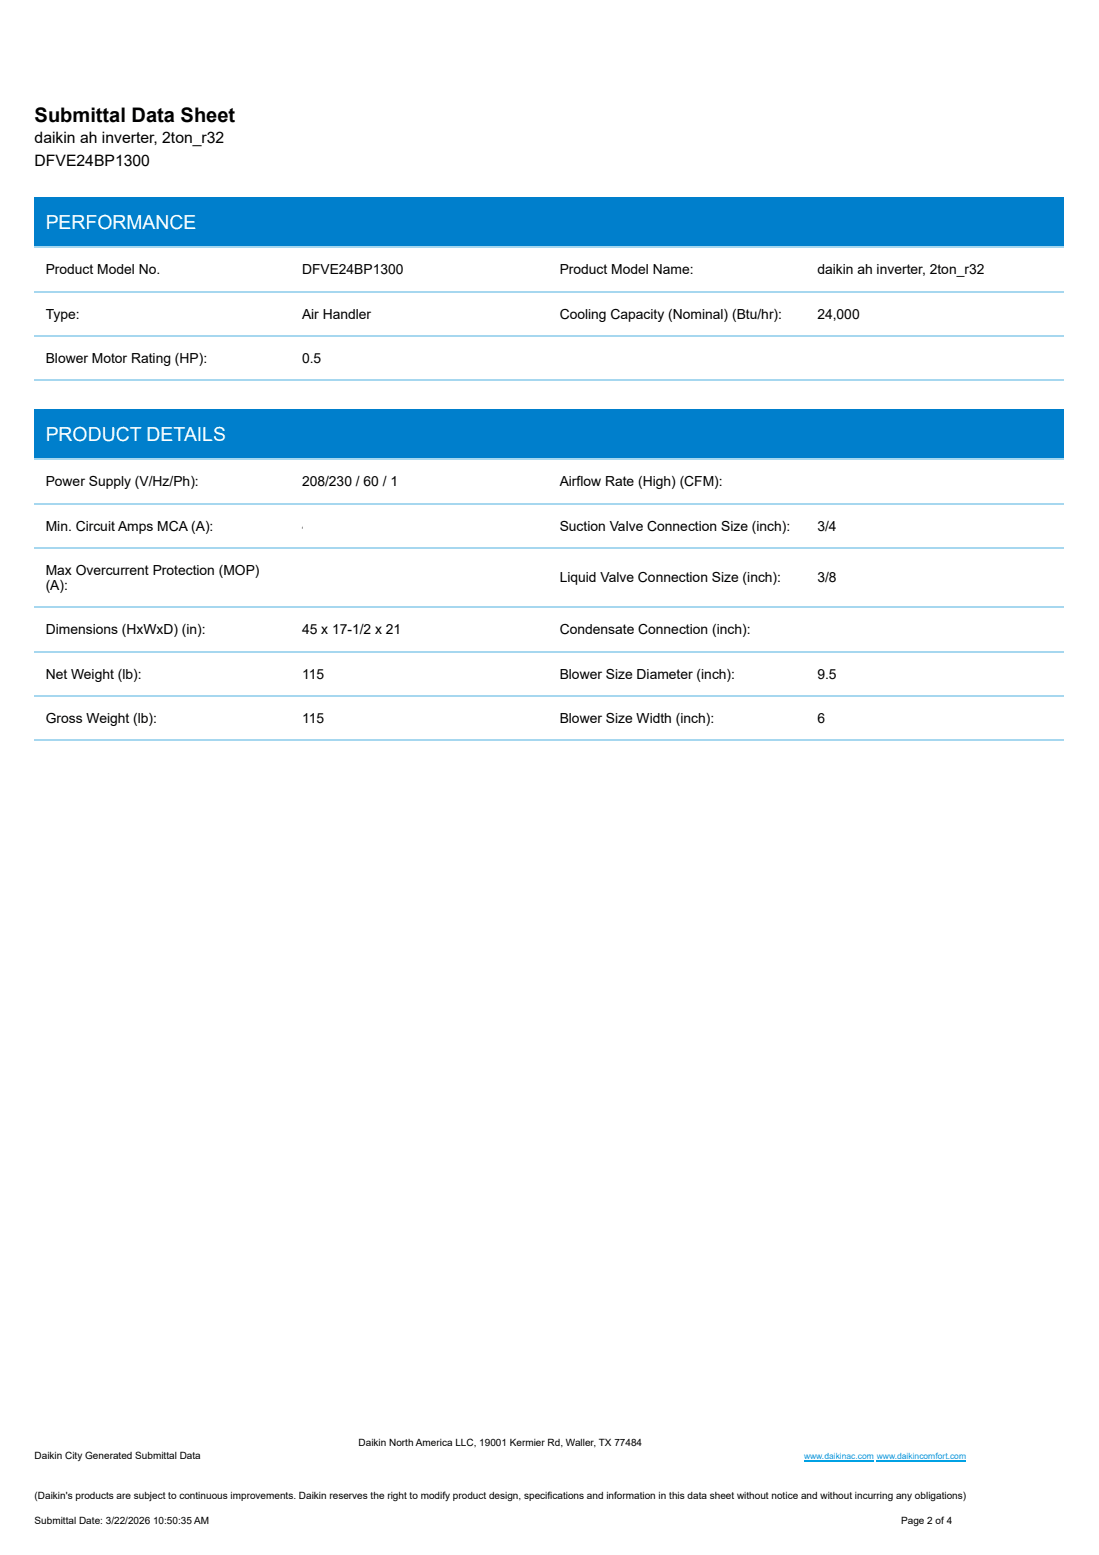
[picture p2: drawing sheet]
<svg xmlns="http://www.w3.org/2000/svg" width="210mm" height="297mm" viewBox="0 0 210 297" stroke-linecap="round" stroke-linejoin="round" font-family="sans-serif">
<defs><g id="words">
<text font-size="3.8" x="6.6" y="23.3">Submittal Data Sheet</text>
<g font-size="3.7" fill="#fff">
<text x="8.7" y="43.7">PERFORMANCE</text>
<text x="8.7" y="84.1">PRODUCT DETAILS</text>
</g>
<g font-size="3">
<text x="6.6" y="27.3">daikin ah inverter, 2ton_r32</text>
<text x="6.6" y="31.8">DFVE24BP1300</text>
</g>
<g font-size="2.6">
<text x="8.7" y="52.4">Product Model No.</text>
<text x="57.7" y="52.4">DFVE24BP1300</text>
<text x="106.9" y="52.4">Product Model Name:</text>
<text x="156.1" y="52.4">daikin ah inverter, 2ton_r32</text>
<text x="8.7" y="60.9">Type:</text>
<text x="57.7" y="60.9">Air Handler</text>
<text x="106.9" y="60.9">Cooling Capacity (Nominal) (Btu/hr):</text>
<text x="156.1" y="60.9">24,000</text>
<text x="8.7" y="69.3">Blower Motor Rating (HP):</text>
<text x="57.7" y="69.3">0.5</text>
<text x="8.7" y="92.9">Power Supply (V/Hz/Ph):</text>
<text x="57.7" y="92.9">208/230 / 60 / 1</text>
<text x="106.9" y="92.9">Airflow Rate (High) (CFM):</text>
<text x="8.7" y="101.3">Min. Circuit Amps MCA (A):</text>
<text x="57.7" y="101.3">4.9/4.9</text>
<text x="106.9" y="101.3">Suction Valve Connection Size (inch):</text>
<text x="156.1" y="101.3">3/4</text>
<text x="8.7" y="109.8">Max Overcurrent Protection (MOP)</text>
<text x="8.7" y="112.7">(A):</text>
<text x="106.9" y="111.1">Liquid Valve Connection Size (inch):</text>
<text x="156.1" y="111.1">3/8</text>
<text x="8.7" y="121.2">Dimensions (HxWxD) (in):</text>
<text x="57.7" y="121.2">45 x 17-1/2 x 21</text>
<text x="106.9" y="121.2">Condensate Connection (inch):</text>
<text x="8.7" y="129.6">Net Weight (lb):</text>
<text x="57.7" y="129.6">115</text>
<text x="106.9" y="129.6">Blower Size Diameter (inch):</text>
<text x="156.1" y="129.6">9.5</text>
<text x="8.7" y="138.1">Gross Weight (lb):</text>
<text x="57.7" y="138.1">115</text>
<text x="106.9" y="138.1">Blower Size Width (inch):</text>
<text x="156.1" y="138.1">6</text>
</g>
<g font-size="1.9">
<text x="6.6" y="278.6">Daikin City Generated Submittal Data</text>
<text x="68.5" y="276.2">Daikin North America LLC, 19001 Kermier Rd, Waller, TX 77484</text>
<text x="6.6" y="286.3">(Daikin's products are subject to continuous improvements. Daikin reserves the right to modify product design, specifications and information in this data sheet without notice and without incurring any obligations)</text>
<text x="6.6" y="291">Submittal Date: 3/22/2026</text>
<text x="29.2" y="291">10:50:35 AM</text>
<text x="172.1" y="291">Page 2 of 4</text>
</g>
<text font-size="1.6" fill="#00a1e4" x="153.6" y="278.6">www.daikinac.com www.daikincomfort.com</text>
</g></defs>
<path d="M6.6 37.6h196.6v9.5h-196.6z" fill="#007fcc"/>
<path d="M6.6 47.2h196.6M6.6 55.7h196.6M6.6 72.6h196.6M6.6 64.2h196.6" fill="none" stroke="#a6d7ef" stroke-width=".26"/>
<path d="M6.6 78.1h196.6v9.5h-196.6z" fill="#007fcc"/>
<path d="M6.6 87.7h196.6M6.6 96.2h196.6M6.6 116h196.6M6.6 104.6h196.6M6.6 133h196.6M6.6 124.5h196.6M6.6 141.4h196.6" fill="none" stroke="#a6d7ef" stroke-width=".26"/>
<path d="M153.6 279h13.3M167.5 279h17" fill="none" stroke="#00a1e4" stroke-width=".26"/>
<g fill="#fff" stroke="#fff" stroke-width=".35">
<path d="M58 97.2h9.8v5.8h-9.8z"/>
<path d="M56.9 107.2h9.9v5.8h-9.9z"/>
</g>
<use href="#words"/>
</svg>
